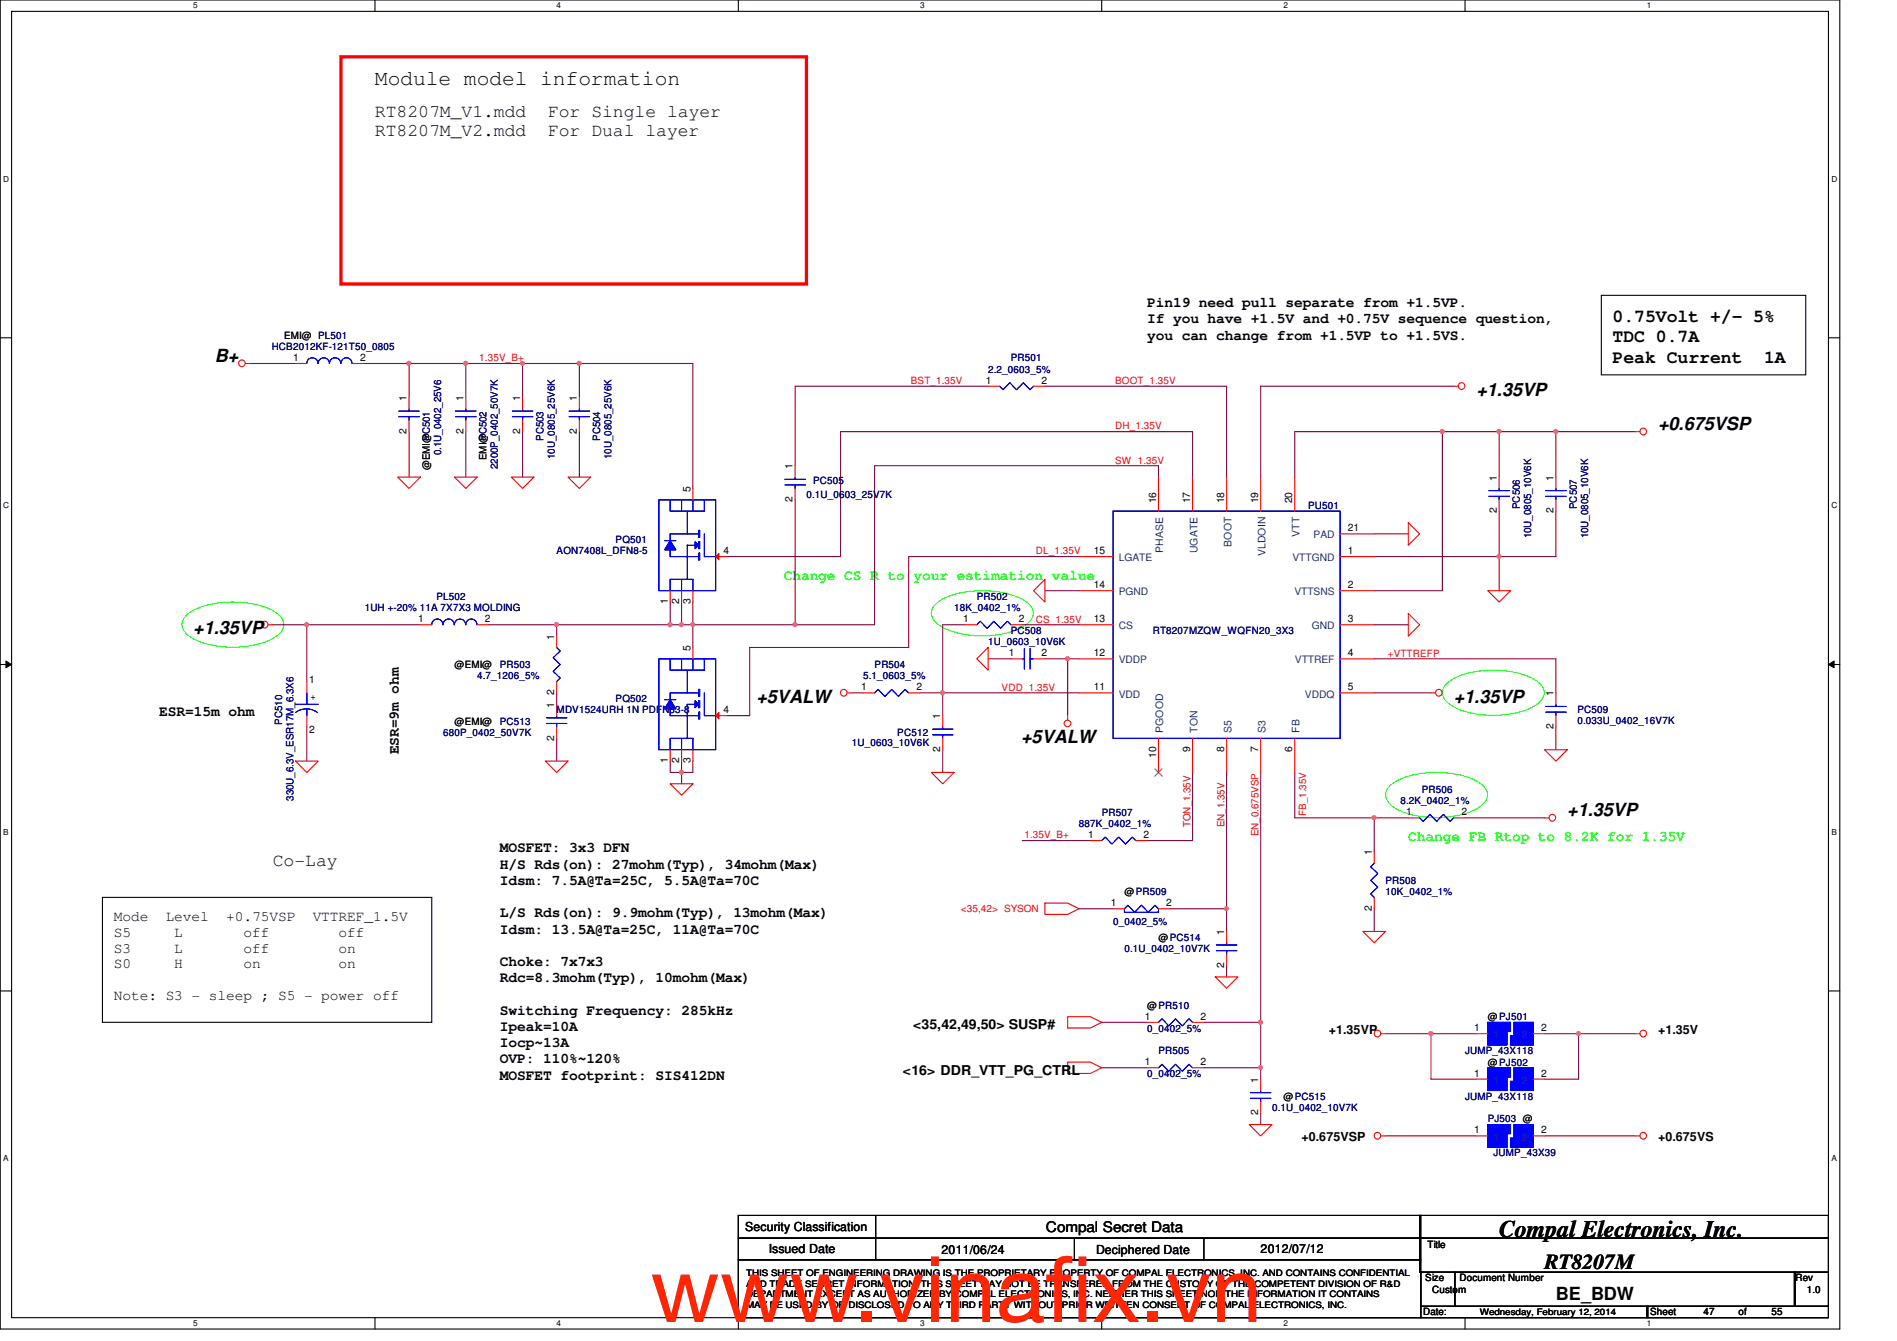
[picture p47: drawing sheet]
<svg xmlns="http://www.w3.org/2000/svg" width="297mm" height="210mm" viewBox="0 0 297 210" stroke-linecap="round" stroke-linejoin="round" font-family="sans-serif">
<defs><g id="words">
<g font-size="14.1" fill="#ff2600">
<text x="101.8" y="206.9">www.vinaf</text>
<text x="163.7" y="206.9">ix.vn</text>
</g>
<text font-size="3.7" x="234.7" y="193.6">Compal Electronics, Inc.</text>
<g font-size="3.3">
<text x="58.7" y="13.3">Module model information</text>
<text x="241.8" y="198.6">RT8207M</text>
</g>
<g font-size="2.8">
<text x="58.7" y="18.2">RT8207M_V1.mdd</text>
<text x="58.7" y="21.3">RT8207M_V2.mdd</text>
<text x="85.8" y="18.2">For Single layer</text>
<text x="85.8" y="21.3">For Dual layer</text>
<text x="252.5" y="50.4">0.75Volt +/- 5%</text>
<text x="252.5" y="53.6">TDC 0.7A</text>
<text x="33.7" y="56.6">B+</text>
<text x="252.5" y="56.8">Peak Current</text>
<text x="276.2" y="56.8">1A</text>
<text x="231.2" y="62">+1.35VP</text>
<text x="259.6" y="67.3">+0.675VSP</text>
<text x="30.3" y="99.3">+1.35VP</text>
<text x="118.4" y="110">+5VALW</text>
<text x="227.6" y="110">+1.35VP</text>
<text x="159.9" y="116.4">+5VALW</text>
<text x="245.4" y="127.8">+1.35VP</text>
<text x="42.7" y="135.6">Co-Lay</text>
<text x="243.6" y="203.5">BE_BDW</text>
</g>
<g font-size="2.3">
<text x="179.6" y="48.1">Pin19 need pull separate from +1.5VP.</text>
<text x="179.6" y="50.6">If you have +1.5V and +0.75V sequence question,</text>
<text x="179.6" y="53.2">you can change from +1.5VP to +1.5VS.</text>
<text x="24.9" y="112.1">ESR=15m ohm</text>
<text x="62.4" y="118.1" transform="rotate(-90 62.4 118.1)">ESR=9m ohm</text>
<text x="78.3" y="133.4">MOSFET: 3x3 DFN</text>
<text x="78.3" y="136">H/S Rds(on): 27mohm(Typ), 34mohm(Max)</text>
<text x="78.3" y="138.5">Idsm: 7.5A@Ta=25C, 5.5A@Ta=70C</text>
<text x="78.3" y="143.6">L/S Rds(on): 9.9mohm(Typ), 13mohm(Max)</text>
<text x="17.8" y="144.1">Mode</text>
<text x="17.8" y="146.6">S5</text>
<text x="17.8" y="149.1">S3</text>
<text x="25.9" y="144.1">Level</text>
<text x="27.3" y="146.6">L</text>
<text x="27.3" y="149.1">L</text>
<text x="35.4" y="144.1">+0.75VSP</text>
<text x="38.1" y="146.6">off</text>
<text x="38.1" y="149.1">off</text>
<text x="49" y="144.1">VTTREF_1.5V</text>
<text x="53" y="146.6">off</text>
<text x="53" y="149.1">on</text>
<text x="78.3" y="146.1">Idsm: 13.5A@Ta=25C, 11A@Ta=70C</text>
<text x="17.8" y="151.6">S0</text>
<text x="27.3" y="151.6">H</text>
<text x="38.1" y="151.6">on</text>
<text x="53" y="151.6">on</text>
<text x="78.3" y="151.2">Choke: 7x7x3</text>
<text x="78.3" y="153.8">Rdc=8.3mohm(Typ), 10mohm(Max)</text>
<text x="17.8" y="156.6">Note: S3 - sleep ; S5 - power off</text>
<text x="78.3" y="158.8">Switching Frequency: 285kHz</text>
<text x="78.3" y="161.4">Ipeak=10A</text>
<text x="78.3" y="163.9">Iocp~13A</text>
<text x="78.3" y="166.5">OVP: 110%~120%</text>
<text x="78.3" y="169">MOSFET footprint: SIS412DN</text>
<text x="163.8" y="192.9">Compal Secret Data</text>
</g>
<g font-size="2.3" fill="#0f0">
<text x="122.7" y="90.8">Change CS R to your estimation value</text>
<text x="220.5" y="131.7">Change FB Rtop to 8.2K for 1.35V</text>
</g>
<g font-size="2.1">
<text x="143" y="161.1">&lt;35,42,49,50&gt; SUSP#</text>
<text x="141.4" y="168.2">&lt;16&gt; DDR_VTT_PG_CTRL</text>
</g>
<g font-size="1.9">
<text x="208.1" y="161.8">+1.35VP</text>
<text x="259.6" y="161.8">+1.35V</text>
<text x="203.8" y="178.6">+0.675VSP</text>
<text x="259.6" y="178.6">+0.675VS</text>
<text x="116.7" y="192.7">Security Classification</text>
<text x="120.4" y="196.1">Issued Date</text>
<text x="147.4" y="196.3">2011/06/24</text>
<text x="171.6" y="196.3">Deciphered Date</text>
<text x="197.4" y="196.1">2012/07/12</text>
</g>
<g font-size="1.6">
<text x="44.5" y="53">EMI@ PL501</text>
<text x="45.9" y="56.5">1</text>
<text x="56.4" y="56.5">2</text>
<text x="63.7" y="62.8" transform="rotate(-90 63.7 62.8)">1</text>
<text x="72.6" y="62.8" transform="rotate(-90 72.6 62.8)">1</text>
<text x="81.4" y="62.8" transform="rotate(-90 81.4 62.8)">1</text>
<text x="90.3" y="62.8" transform="rotate(-90 90.3 62.8)">1</text>
<text x="154.4" y="60.1">1</text>
<text x="163.1" y="60.1">2</text>
<text x="63.7" y="67.9" transform="rotate(-90 63.7 67.9)">2</text>
<text x="72.6" y="67.9" transform="rotate(-90 72.6 67.9)">2</text>
<text x="81.4" y="67.9" transform="rotate(-90 81.4 67.9)">2</text>
<text x="90.3" y="67.9" transform="rotate(-90 90.3 67.9)">2</text>
<text x="67.3" y="73.6" transform="rotate(-90 67.3 73.6)">@EMI@</text>
<text x="76.2" y="72" transform="rotate(-90 76.2 72)">EMI@</text>
<text x="108.1" y="77" transform="rotate(-90 108.1 77)">5</text>
<text x="124.1" y="73.4" transform="rotate(-90 124.1 73.4)">1</text>
<text x="234.4" y="75.2" transform="rotate(-90 234.4 75.2)">1</text>
<text x="243.2" y="75.2" transform="rotate(-90 243.2 75.2)">1</text>
<text x="124.1" y="78.6" transform="rotate(-90 124.1 78.6)">2</text>
<text x="181" y="78.8" transform="rotate(-90 181 78.8)">16</text>
<text x="186.3" y="78.8" transform="rotate(-90 186.3 78.8)">17</text>
<text x="191.7" y="78.8" transform="rotate(-90 191.7 78.8)">18</text>
<text x="197" y="78.8" transform="rotate(-90 197 78.8)">19</text>
<text x="202.4" y="78.8" transform="rotate(-90 202.4 78.8)">20</text>
<text x="211.1" y="83.2">21</text>
<text x="234.4" y="80.3" transform="rotate(-90 234.4 80.3)">2</text>
<text x="243.2" y="80.3" transform="rotate(-90 243.2 80.3)">2</text>
<text x="113.3" y="86.7">4</text>
<text x="171.3" y="86.7">15</text>
<text x="211.1" y="86.7">1</text>
<text x="104.6" y="94.6" transform="rotate(-90 104.6 94.6)">1</text>
<text x="106.3" y="94.6" transform="rotate(-90 106.3 94.6)">2</text>
<text x="108.1" y="94.6" transform="rotate(-90 108.1 94.6)">3</text>
<text x="171.3" y="92.1">14</text>
<text x="211.1" y="92.1">2</text>
<text x="65.5" y="97.4">1</text>
<text x="75.9" y="97.4">2</text>
<text x="86.8" y="100.1" transform="rotate(-90 86.8 100.1)">1</text>
<text x="108.1" y="101.9" transform="rotate(-90 108.1 101.9)">5</text>
<text x="150.8" y="97.4">1</text>
<text x="159.5" y="97.4">2</text>
<text x="171.3" y="97.4">13</text>
<text x="211.1" y="97.4">3</text>
<text x="48.4" y="106.8">1</text>
<text x="71.2" y="104.6">@EMI@</text>
<text x="157.9" y="102.7">1</text>
<text x="163.1" y="102.7">2</text>
<text x="171.3" y="102.7">12</text>
<text x="211.1" y="102.7">4</text>
<text x="71.2" y="113.5">@EMI@</text>
<text x="86.8" y="110.8" transform="rotate(-90 86.8 110.8)">1</text>
<text x="86.8" y="108.8" transform="rotate(-90 86.8 108.8)">2</text>
<text x="113.3" y="111.6">4</text>
<text x="134.8" y="108.1">1</text>
<text x="143.5" y="108.1">2</text>
<text x="147.2" y="112.6" transform="rotate(-90 147.2 112.6)">1</text>
<text x="171.3" y="108.1">11</text>
<text x="211.1" y="108.1">5</text>
<text x="243.2" y="109" transform="rotate(-90 243.2 109)">1</text>
<text x="48.4" y="114.7">2</text>
<text x="86.8" y="115.9" transform="rotate(-90 86.8 115.9)">2</text>
<text x="104.6" y="119.5" transform="rotate(-90 104.6 119.5)">1</text>
<text x="106.3" y="119.5" transform="rotate(-90 106.3 119.5)">2</text>
<text x="108.1" y="119.5" transform="rotate(-90 108.1 119.5)">3</text>
<text x="147.2" y="117.7" transform="rotate(-90 147.2 117.7)">2</text>
<text x="181" y="118.6" transform="rotate(-90 181 118.6)">10</text>
<text x="186.3" y="117.7" transform="rotate(-90 186.3 117.7)">9</text>
<text x="191.7" y="117.7" transform="rotate(-90 191.7 117.7)">8</text>
<text x="197" y="117.7" transform="rotate(-90 197 117.7)">7</text>
<text x="202.4" y="117.7" transform="rotate(-90 202.4 117.7)">6</text>
<text x="243.2" y="114.1" transform="rotate(-90 243.2 114.1)">2</text>
<text x="170.4" y="131.2">1</text>
<text x="179.1" y="131.2">2</text>
<text x="220.2" y="127.6">1</text>
<text x="228.9" y="127.6">2</text>
<text x="214.8" y="133.9" transform="rotate(-90 214.8 133.9)">1</text>
<text x="173.9" y="141.9">1</text>
<text x="176.1" y="140.1">@PR509</text>
<text x="182.6" y="141.9">2</text>
<text x="214.8" y="142.6" transform="rotate(-90 214.8 142.6)">2</text>
<text x="181.4" y="147.2">@PC514</text>
<text x="191.7" y="146.3" transform="rotate(-90 191.7 146.3)">1</text>
<text x="191.7" y="151.5" transform="rotate(-90 191.7 151.5)">2</text>
<text x="179.3" y="159.6">1</text>
<text x="179.6" y="157.9">@PR510</text>
<text x="188" y="159.6">2</text>
<text x="230.8" y="161.4">1</text>
<text x="233" y="159.7">@PJ501</text>
<text x="241.3" y="161.4">2</text>
<text x="179.3" y="166.8">1</text>
<text x="188" y="166.8">2</text>
<text x="233" y="166.8">@PJ502</text>
<text x="197" y="169.5" transform="rotate(-90 197 169.5)">1</text>
<text x="201" y="172.1">@PC515</text>
<text x="230.8" y="168.5">1</text>
<text x="241.3" y="168.5">2</text>
<text x="197" y="174.6" transform="rotate(-90 197 174.6)">2</text>
<text x="230.8" y="177.4">1</text>
<text x="241.3" y="177.4">2</text>
<text x="223.5" y="195.4">Title</text>
<text x="223.2" y="200.6">Size</text>
<text x="224.2" y="202.4">Custom</text>
<text x="228.5" y="200.6">Document Number</text>
<text x="281.1" y="200.6">Rev</text>
<text x="282.9" y="202.4">1.0</text>
<text x="222.8" y="205.9">Date:</text>
<text x="258.4" y="205.9">Sheet</text>
<text x="266.7" y="205.9">47</text>
<text x="272.2" y="205.9">of</text>
<text x="277.4" y="205.9">55</text>
</g>
<g font-size="1.6" fill="#000080">
<text x="42.5" y="54.8">HCB2012KF-121T50_0805</text>
<text x="154.7" y="58.3">2.2_0603_5%</text>
<text x="158.3" y="56.6">PR501</text>
<text x="67.3" y="69" transform="rotate(-90 67.3 69)">PC501</text>
<text x="69.1" y="71.3" transform="rotate(-90 69.1 71.3)">0.1U_0402_25V6</text>
<text x="76.2" y="69" transform="rotate(-90 76.2 69)">PC502</text>
<text x="85.1" y="69" transform="rotate(-90 85.1 69)">PC503</text>
<text x="86.9" y="71.8" transform="rotate(-90 86.9 71.8)">10U_0805_25V6K</text>
<text x="94" y="69" transform="rotate(-90 94 69)">PC504</text>
<text x="95.8" y="71.8" transform="rotate(-90 95.8 71.8)">10U_0805_25V6K</text>
<text x="78" y="73.4" transform="rotate(-90 78 73.4)">2200P_0402_50V7K</text>
<text x="126.3" y="77.9">0.1U_0603_25V7K</text>
<text x="127.3" y="75.8">PC505</text>
<text x="204.8" y="79.7">PU501</text>
<text x="238" y="79.7" transform="rotate(-90 238 79.7)">PC506</text>
<text x="246.9" y="79.7" transform="rotate(-90 246.9 79.7)">PC507</text>
<text x="87.2" y="86.8">AON7408L_DFN8-5</text>
<text x="96.4" y="85">PQ501</text>
<text x="239.8" y="84.3" transform="rotate(-90 239.8 84.3)">10U_0805_10V6K</text>
<text x="248.7" y="84.3" transform="rotate(-90 248.7 84.3)">10U_0805_10V6K</text>
<text x="57.1" y="95.7">1UH +-20% 11A 7X7X3 MOLDING</text>
<text x="68.3" y="93.9">PL502</text>
<text x="149.4" y="95.7">18K_0402_1%</text>
<text x="152.9" y="93.9">PR502</text>
<text x="154.7" y="101">1U_0603_10V6K</text>
<text x="158.3" y="99.2">PC508</text>
<text x="180.5" y="99.2">RT8207MZQW_WQFN20_3X3</text>
<text x="74.7" y="106.3">4.7_1206_5%</text>
<text x="78.3" y="104.6">PR503</text>
<text x="135.2" y="106.3">5.1_0603_5%</text>
<text x="136.9" y="104.6">PR504</text>
<text x="44.2" y="113.5" transform="rotate(-90 44.2 113.5)">PC510</text>
<text x="78.3" y="113.5">PC513</text>
<text x="87.2" y="111.7">MDV1524URH 1N PDFN33-8</text>
<text x="96.4" y="109.9">PQ502</text>
<text x="247" y="111.7">PC509</text>
<text x="247" y="113.3">0.033U_0402_16V7K</text>
<text x="69.4" y="115.2">680P_0402_50V7K</text>
<text x="133.4" y="116.8">1U_0603_10V6K</text>
<text x="140.5" y="115.2">PC512</text>
<text x="46" y="125.3" transform="rotate(-90 46 125.3)">330U_6.3V_ESR17M_6.3X6</text>
<text x="219.3" y="125.9">8.2K_0402_1%</text>
<text x="222.6" y="124.1">PR506</text>
<text x="168.9" y="129.5">887K_0402_1%</text>
<text x="172.5" y="127.7">PR507</text>
<text x="217" y="138.3">PR508</text>
<text x="217" y="140.1">10K_0402_1%</text>
<text x="174.3" y="144.7">0_0402_5%</text>
<text x="176.1" y="149">0.1U_0402_10V7K</text>
<text x="179.6" y="161.5">0_0402_5%</text>
<text x="181.4" y="165">PR505</text>
<text x="229.4" y="165">JUMP_43X118</text>
<text x="179.6" y="168.6">0_0402_5%</text>
<text x="199.2" y="173.9">0.1U_0402_10V7K</text>
<text x="229.4" y="172.1">JUMP_43X118</text>
<text x="233" y="175.7">PJ503 @</text>
<text x="233.8" y="181">JUMP_43X39</text>
</g>
<g font-size="1.6" fill="#f00">
<text x="75.1" y="56.6">1.35V_B+</text>
<text x="142.6" y="60.1">BST_1.35V</text>
<text x="174.6" y="60.1">BOOT_1.35V</text>
<text x="174.6" y="67.2">DH_1.35V</text>
<text x="174.6" y="72.6">SW_1.35V</text>
<text x="162.2" y="86.8">DL_1.35V</text>
<text x="162.2" y="97.5">CS_1.35V</text>
<text x="217.3" y="102.8">+VTTREFP</text>
<text x="156.8" y="108.1">VDD_1.35V</text>
<text x="160.4" y="131.2">1.35V_B+</text>
<text x="186.4" y="129.5" transform="rotate(-90 186.4 129.5)">TON_1.35V</text>
<text x="191.7" y="129.5" transform="rotate(-90 191.7 129.5)">EN_1.35V</text>
<text x="197.1" y="130.9" transform="rotate(-90 197.1 130.9)">EN_0.675VSP</text>
<text x="204.5" y="127.7" transform="rotate(-90 204.5 127.7)">FB_1.35V</text>
<text x="150.4" y="142.8">&lt;35,42&gt; SYSON</text>
</g>
<g font-size="1.6" fill="#004080">
<text x="175.2" y="87.8">LGATE</text>
<text x="182.2" y="86.5" transform="rotate(-90 182.2 86.5)">PHASE</text>
<text x="187.5" y="86.6" transform="rotate(-90 187.5 86.6)">UGATE</text>
<text x="192.8" y="85.6" transform="rotate(-90 192.8 85.6)">BOOT</text>
<text x="198.2" y="87" transform="rotate(-90 198.2 87)">VLDOIN</text>
<text x="202.4" y="87.8">VTTGND</text>
<text x="203.5" y="84" transform="rotate(-90 203.5 84)">VTT</text>
<text x="205.7" y="84.3">PAD</text>
<text x="175.2" y="93.2">PGND</text>
<text x="202.7" y="93.2">VTTSNS</text>
<text x="175.2" y="98.5">CS</text>
<text x="205.4" y="98.5">GND</text>
<text x="175.2" y="103.8">VDDP</text>
<text x="202.8" y="103.8">VTTREF</text>
<text x="175.2" y="109.2">VDD</text>
<text x="204.3" y="109.2">VDDQ</text>
<text x="182.2" y="114.7" transform="rotate(-90 182.2 114.7)">PGOOD</text>
<text x="187.5" y="114.7" transform="rotate(-90 187.5 114.7)">TON</text>
<text x="192.8" y="114.7" transform="rotate(-90 192.8 114.7)">S5</text>
<text x="198.2" y="114.7" transform="rotate(-90 198.2 114.7)">S3</text>
<text x="203.5" y="114.7" transform="rotate(-90 203.5 114.7)">FB</text>
<text x="233.8" y="162.5">1</text>
<text x="238.3" y="162.5">2</text>
<text x="233.8" y="169.6">1</text>
<text x="238.3" y="169.6">2</text>
<text x="233.8" y="178.5">1</text>
<text x="238.3" y="178.5">2</text>
</g>
<text font-size="1.6" fill="#00f" x="48.6" y="109.5">+</text>
<g font-size="1.4">
<text x="116.8" y="199.7">THIS SHEET OF ENGINEERING DRAWING IS THE PROPRIETARY PROPERTY OF COMPAL ELECTRONICS, INC. AND CONTAINS CONFIDENTIAL</text>
<text x="116.8" y="201.4">AND TRADE SECRET INFORMATION. THIS SHEET MAY NOT BE TRANSFERED FROM THE CUSTODY OF THE COMPETENT DIVISION OF R&amp;D</text>
<text x="116.8" y="203">DEPARTMENT EXCEPT AS AUTHORIZED BY COMPAL ELECTRONICS, INC. NEITHER THIS SHEET NOR THE INFORMATION IT CONTAINS</text>
<text x="116.8" y="204.7">MAY BE USED BY OR DISCLOSED TO ANY THIRD PARTY WITHOUT PRIOR WRITTEN CONSENT OF COMPAL ELECTRONICS, INC.</text>
<text x="231.7" y="205.8">Wednesday, February 12, 2014</text>
</g>
<g font-size="1.3">
<text x="30.3" y="1.3">5</text>
<text x="87.2" y="1.3">4</text>
<text x="144.1" y="1.3">3</text>
<text x="201" y="1.3">2</text>
<text x="257.8" y="1.3">1</text>
<text x=".5" y="28.4">D</text>
<text x="286.8" y="28.4">D</text>
<text x=".5" y="79.5">C</text>
<text x="286.8" y="79.5">C</text>
<text x=".5" y="130.7">B</text>
<text x="286.8" y="130.7">B</text>
<text x=".5" y="181.8">A</text>
<text x="286.8" y="181.8">A</text>
<text x="30.3" y="207.6">5</text>
<text x="87.2" y="207.6">4</text>
<text x="144.1" y="207.6">3</text>
<text x="201" y="207.6">2</text>
<text x="257.8" y="207.6">1</text>
</g>
</g></defs>
<path d="M0 0h288.1v208h-288.1zM1.8 1.8h284.5v204.5h-284.5z" fill="none" stroke="#000" stroke-width=".17"/>
<g fill="#fff">
<path d="M30.3 .2h.6v1.4h-.6z"/>
<path d="M30.3 206.4h.6v1.4h-.6z"/>
</g>
<path d="M58.7 0v1.8M58.7 206.3v1.7" fill="none" stroke="#000" stroke-width=".17"/>
<g fill="#fff">
<path d="M87.2 .2h.6v1.4h-.6z"/>
<path d="M87.2 206.4h.6v1.4h-.6z"/>
</g>
<path d="M115.6 0v1.8M115.6 206.3v1.7" fill="none" stroke="#000" stroke-width=".17"/>
<g fill="#fff">
<path d="M144.1 .2h.6v1.4h-.6z"/>
<path d="M144.1 206.4h.6v1.4h-.6z"/>
</g>
<path d="M172.5 0v1.8M172.5 206.3v1.7" fill="none" stroke="#000" stroke-width=".17"/>
<g fill="#fff">
<path d="M201 .2h.6v1.4h-.6z"/>
<path d="M201 206.4h.6v1.4h-.6z"/>
</g>
<path d="M229.4 0v1.8M229.4 206.3v1.7" fill="none" stroke="#000" stroke-width=".17"/>
<g fill="#fff">
<path d="M257.9 .2h.6v1.4h-.6z"/>
<path d="M257.9 206.4h.6v1.4h-.6z"/>
<path d="M.5 27.3h.9v1.4h-.9z"/>
<path d="M286.8 27.3h.9v1.4h-.9z"/>
<path d="M.5 78.4h.9v1.4h-.9z"/>
<path d="M286.8 78.4h.9v1.4h-.9z"/>
</g>
<path d="M0 52.9h1.8M286.3 52.9h1.8" fill="none" stroke="#000" stroke-width=".17"/>
<g fill="#fff">
<path d="M.5 129.5h.8v1.4h-.8z"/>
<path d="M286.8 129.5h.8v1.4h-.8z"/>
</g>
<path d="M0 104h1.8M286.3 104h1.8" fill="none" stroke="#000" stroke-width=".17"/>
<path d="M.9 103.5l.9 .5-.9 .5zM286.3 104l.9-.5v1z" fill="#000"/>
<path d="M.9 103.5l.9 .5-.9 .5zM286.3 104l.9-.5v1z" fill="none" stroke="#000" stroke-width=".16"/>
<g fill="#fff">
<path d="M.5 180.6h.8v1.4h-.8z"/>
<path d="M286.8 180.6h.8v1.4h-.8z"/>
</g>
<path d="M250.7 46.2h32v12.5h-32zM0 155.1h1.8M16 140.5h51.6v19.5h-51.6zM286.3 155.1h1.8" fill="none" stroke="#000" stroke-width=".17"/>
<path d="M53.4 8.9h72.9v35.6h-72.9z" fill="none" stroke="#f00" stroke-width=".51"/>
<path d="M29.4 96.1a12.6 12.6 0 0 1 8.3-1.8 10.6 10.6 0 0 1 5.9 1.8 1.92 1.92 0 0 1 0 3.3 12.6 12.6 0 0 1-8.4 1.9 10.4 10.4 0 0 1-5.8-1.9 1.93 1.93 0 0 1 0-3.3zM146.7 94.4a12.6 12.6 0 0 1 8.4-1.9 10.6 10.6 0 0 1 5.8 1.9 1.92 1.92 0 0 1 0 3.2 12.6 12.6 0 0 1-8.4 1.9 10.4 10.4 0 0 1-5.8-1.9 1.93 1.93 0 0 1 0-3.2zM226.7 106.8a12.6 12.6 0 0 1 8.4-1.8 10.6 10.6 0 0 1 5.8 1.8 1.92 1.92 0 0 1 0 3.2 12.6 12.6 0 0 1-8.4 1.9 10.4 10.4 0 0 1-5.8-1.9 1.93 1.93 0 0 1 0-3.2zM217.8 122.8a12.6 12.6 0 0 1 8.4-1.8 10.6 10.6 0 0 1 5.8 1.8 1.92 1.92 0 0 1 0 3.2 12.6 12.6 0 0 1-8.4 1.9 10.4 10.4 0 0 1-5.8-1.9 1.93 1.93 0 0 1 0-3.2z" fill="none" stroke="#0f0" stroke-width=".17"/>
<path d="M64 56.9v5.3" fill="none" stroke="#800040" stroke-width=".17"/>
<circle cx="64" cy="56.9" r=".32" fill="#f0f"/>
<circle cx="64" cy="56.9" r=".32" fill="none" stroke="#f0f" stroke-width=".17"/>
<path d="M72.9 56.9v5.3" fill="none" stroke="#800040" stroke-width=".17"/>
<circle cx="72.9" cy="56.9" r=".32" fill="#f0f"/>
<circle cx="72.9" cy="56.9" r=".32" fill="none" stroke="#f0f" stroke-width=".17"/>
<path d="M56.9 56.9h24.9v5.3M64 67.6v7.1M72.9 67.6v7.1M81.8 67.6v7.1M104.9 97.8h-17.7v1.8M87.2 108.5v1.7M87.2 115.6v3.5" fill="none" stroke="#800040" stroke-width=".17"/>
<circle cx="104.9" cy="97.8" r=".32" fill="#f0f"/>
<circle cx="104.9" cy="97.8" r=".32" fill="none" stroke="#f0f" stroke-width=".17"/>
<circle cx="87.1" cy="97.8" r=".32" fill="#f0f"/>
<circle cx="87.1" cy="97.8" r=".32" fill="none" stroke="#f0f" stroke-width=".17"/>
<path d="M106.7 94.2v3.6h1.8" fill="none" stroke="#800040" stroke-width=".17"/>
<circle cx="108.5" cy="97.8" r=".32" fill="#f0f"/>
<circle cx="108.5" cy="97.8" r=".32" fill="none" stroke="#f0f" stroke-width=".17"/>
<circle cx="106.7" cy="97.8" r=".32" fill="#f0f"/>
<circle cx="106.7" cy="97.8" r=".32" fill="none" stroke="#f0f" stroke-width=".17"/>
<path d="M131.6 67.6h55.1v7.1M136.9 72.9h44.5v1.8M197.4 60.5v14.2M202.7 67.6h23.2M104.9 94.2v3.6h1.8M108.5 97.8v3.5M124.5 97.8h12.4M163.6 92.5h5.4" fill="none" stroke="#800040" stroke-width=".17"/>
<circle cx="124.5" cy="97.8" r=".32" fill="#f0f"/>
<circle cx="124.5" cy="97.8" r=".32" fill="none" stroke="#f0f" stroke-width=".17"/>
<g fill="none" stroke="#800040" stroke-width=".17">
<path d="M124.5 78.2v19.6M154.7 60.5h-30.2v12.4M202.7 67.6v7.1M225.9 67.6h17.7v7.1M142.3 87.1v14.2h-24.9M151.2 97.8h-3.6v10.7M160.1 97.8h8.9M234.7 80v7.1M104.9 119.1v1.8M133.4 108.5h1.8M144.1 108.5h3.5M147.6 108.5v3.5"/>
<path d="M243.6 113.8v3.6M243.6 103.1v5.4"/>
</g>
<circle cx="234.7" cy="67.5" r=".32" fill="#f0f"/>
<circle cx="234.7" cy="67.5" r=".32" fill="none" stroke="#f0f" stroke-width=".17"/>
<path d="M234.7 67.6v7.1M147.6 108.5h21.4" fill="none" stroke="#800040" stroke-width=".17"/>
<circle cx="147.6" cy="108.4" r=".32" fill="#f0f"/>
<circle cx="147.6" cy="108.4" r=".32" fill="none" stroke="#f0f" stroke-width=".17"/>
<path d="M108.5 56.9v19.6M197.4 60.5h30.2M225.9 67.6v24.9h-10.7M215.2 97.8h5.3M147.6 117.4v3.5M215.2 108.5h8.9M169 142.2h5.3" fill="none" stroke="#800040" stroke-width=".17"/>
<circle cx="225.8" cy="67.5" r=".32" fill="#f0f"/>
<circle cx="225.8" cy="67.5" r=".32" fill="none" stroke="#f0f" stroke-width=".17"/>
<path d="M154.7 103.1h3.6M108.5 120.9h-1.8v1.8" fill="none" stroke="#800040" stroke-width=".17"/>
<circle cx="106.7" cy="120.9" r=".32" fill="#f0f"/>
<circle cx="106.7" cy="120.9" r=".32" fill="none" stroke="#f0f" stroke-width=".17"/>
<path d="M108.5 119.1v1.8M169 103.1h-1.8v8.9" fill="none" stroke="#800040" stroke-width=".17"/>
<circle cx="167.2" cy="103.1" r=".32" fill="#f0f"/>
<circle cx="167.2" cy="103.1" r=".32" fill="none" stroke="#f0f" stroke-width=".17"/>
<path d="M163.6 60.5h28.5v14.2M108.5 94.2v3.6M142.3 87.1h26.7M215.2 83.6h5.3M243.6 80v7.1M160.1 131.6h10.6M186.7 120.9v10.7h-7.1M202.7 120.9v7.1h12.5v5.4M215.2 128h5.3M229.4 128h12.5M215.2 142.2v3.6" fill="none" stroke="#800040" stroke-width=".17"/>
<circle cx="215.2" cy="128" r=".32" fill="#f0f"/>
<circle cx="215.2" cy="128" r=".32" fill="none" stroke="#f0f" stroke-width=".17"/>
<path d="M39.2 56.9h7.1M243.6 67.6h12.5M48 97.8h17.8M108.5 97.8h16M163.6 103.1h3.6M215.2 103.1h28.4M192.1 151.1v1.8M172.5 160h7.1M197.4 167.1v1.8M197.4 174.2v1.8" fill="none" stroke="#800040" stroke-width=".17"/>
<circle cx="243.6" cy="67.5" r=".32" fill="#f0f"/>
<circle cx="243.6" cy="67.5" r=".32" fill="none" stroke="#f0f" stroke-width=".17"/>
<path d="M131.6 67.6v19.5h-17.8M136.9 72.9v24.9M76.5 97.8h10.7M215.2 87.1h19.5M234.7 87.1v5.4M234.7 87.1h8.9" fill="none" stroke="#800040" stroke-width=".17"/>
<circle cx="234.7" cy="87.1" r=".32" fill="#f0f"/>
<circle cx="234.7" cy="87.1" r=".32" fill="none" stroke="#f0f" stroke-width=".17"/>
<path d="M192.1 142.2v3.6" fill="none" stroke="#800040" stroke-width=".17"/>
<circle cx="192" cy="142.2" r=".32" fill="#f0f"/>
<circle cx="192" cy="142.2" r=".32" fill="none" stroke="#f0f" stroke-width=".17"/>
<path d="M48 97.8v8.9M48 113.8v5.3M117.4 101.3v10.7h-3.6" fill="none" stroke="#800040" stroke-width=".17"/>
<circle cx="48" cy="97.8" r=".32" fill="#f0f"/>
<circle cx="48" cy="97.8" r=".32" fill="none" stroke="#f0f" stroke-width=".17"/>
<path d="M90.7 56.9h17.8M42.7 97.8h5.3" fill="none" stroke="#800040" stroke-width=".17"/>
<circle cx="90.7" cy="56.9" r=".32" fill="#f0f"/>
<circle cx="90.7" cy="56.9" r=".32" fill="none" stroke="#f0f" stroke-width=".17"/>
<path d="M217 161.8h7.1v7.1M247.2 161.8v7.1h-5.3" fill="none" stroke="#800040" stroke-width=".17"/>
<circle cx="224" cy="161.8" r=".32" fill="#f0f"/>
<circle cx="224" cy="161.8" r=".32" fill="none" stroke="#f0f" stroke-width=".17"/>
<path d="M224.1 168.9h7.1M247.2 161.8h8.9" fill="none" stroke="#800040" stroke-width=".17"/>
<circle cx="247.2" cy="161.8" r=".32" fill="#f0f"/>
<circle cx="247.2" cy="161.8" r=".32" fill="none" stroke="#f0f" stroke-width=".17"/>
<path d="M81.8 56.9h8.9v5.3M217 177.8h14.2M224.1 161.8h7.1M241.9 177.8h14.2M241.9 161.8h5.3" fill="none" stroke="#800040" stroke-width=".17"/>
<circle cx="81.8" cy="56.9" r=".32" fill="#f0f"/>
<circle cx="81.8" cy="56.9" r=".32" fill="none" stroke="#f0f" stroke-width=".17"/>
<path d="M90.7 67.6v7.1M106.7 119.1v1.8h-1.8M192.1 120.9v21.3h-8.9M197.4 120.9v39.1h-8.9M172.5 167.1h7.1M188.5 167.1h8.9" fill="none" stroke="#800040" stroke-width=".17"/>
<circle cx="197.4" cy="167.1" r=".32" fill="#f0f"/>
<circle cx="197.4" cy="167.1" r=".32" fill="none" stroke="#f0f" stroke-width=".17"/>
<path d="M197.4 160v7.1" fill="none" stroke="#800040" stroke-width=".17"/>
<circle cx="197.4" cy="160" r=".32" fill="#f0f"/>
<circle cx="197.4" cy="160" r=".32" fill="none" stroke="#f0f" stroke-width=".17"/>
<g fill="none" stroke="#f00" stroke-width=".17">
<path d="M38.4 56.9h.8M62.3 74.7h3.5l-1.8 1.8zM71.2 74.7h3.5l-1.8 1.8zM80.1 74.7h3.5l-1.8 1.8zM88.9 74.7h3.6l-1.8 1.8zM90.7 62.2v1.8M90.7 65.8v1.8M227.6 60.5h.7M243.6 74.7v1.8M243.6 78.2v1.8M256.1 67.6h.7M42 97.8h.7"/>
<path d="M163.6 90.7v3.5l-1.8-1.7zM220.5 96l1.8 1.8-1.8 1.8zM220.5 81.8l1.8 1.8-1.8 1.7zM233 92.5h3.5l-1.8 1.7zM46.3 119.1h3.5l-1.8 1.8zM85.4 119.1h3.5l-1.7 1.8zM132.7 108.5h.7M153 103.1l1.7-1.8v3.6zM167.2 112v.7M224.1 108.5h.7M241.9 117.4h3.5l-1.8 1.7zM104.9 122.7h3.6l-1.8 1.8z"/>
<path d="M145.8 120.9h3.6l-1.8 1.8zM170.7 131.6h1.8M177.8 131.6h1.8M241.9 128h.7M163.6 141.4h3.6l1.8 .8-1.8 .9h-3.6zM167.2 159.1h3.5l1.8 .9-1.8 .9h-3.5zM190.3 152.9h3.5l-1.7 1.8zM213.4 145.8h3.6l-1.8 1.8zM167.2 166.2h3.5l1.8 .9-1.8 .9h-3.5zM195.6 176h3.6l-1.8 1.8zM216.2 161.8h.8M216.2 177.8h.8"/>
<path d="M256.1 161.8h.7M256.1 177.8h.7"/>
<circle cx="37.9" cy="56.9" r=".52"/>
<circle cx="228.8" cy="60.4" r=".52"/>
<circle cx="257.3" cy="67.5" r=".52"/>
<circle cx="41.4" cy="97.8" r=".52"/>
<circle cx="132.1" cy="108.4" r=".52"/>
<circle cx="167.2" cy="113.2" r=".52"/>
<circle cx="225.3" cy="108.4" r=".52"/>
<circle cx="243.1" cy="128" r=".52"/>
<circle cx="215.7" cy="161.8" r=".52"/>
<circle cx="215.7" cy="177.8" r=".52"/>
<circle cx="257.3" cy="161.8" r=".52"/>
<circle cx="257.3" cy="177.8" r=".52"/>
</g>
<g fill="none" stroke="#000" stroke-width=".17">
<path d="M115.6 190.3h106.9v3.5h-106.9zM115.6 193.8h106.9v3.4h-106.9zM115.6 197.2h106.9v9.1h-106.9zM137.1 190.3v6.9M168.2 193.8v3.4M188.5 193.8v3.4M222.3 190.3h64v3.5h-64zM222.3 193.8h64v5.3h-64zM222.5 199.1h5.3v5.4h-5.3zM227.8 199.1h53.3v5.4h-53.3zM281 199.1h5.3v5.4h-5.3zM222.5 204.5h35.5v1.8h-35.5z"/>
<path d="M257.9 204.5h28.4v1.8h-28.4z"/>
</g>
<g fill="none" stroke="#00f" stroke-width=".17">
<path d="M89.1 65.2h3.2M89.1 64.3h3.2M90.7 64v.3M90.7 65.2v.6M104.9 78.2v1.8h5.4v-1.8M106.7 78.2v1.8M108.5 78.2v1.8M242 77.7h3.2M242 76.8h3.2M243.6 76.5v.3M243.6 77.7v.5M104.1 84.6h1.7"/>
<path d="M104.9 86.1v1M104.9 90.7v1.8M106.7 90.7v1.8M107.6 85.3h1.2M107.6 80v3.6M107.6 87.1v3.6M108.5 90.7v1.8M109.4 84.1v-1.1h.2v1.1M109.4 83.6h-4.5v1M109.4 87.7v-1.1h.2v1.1M109.4 85.9v-1.1h.2v1.1M110.3 83.6v3.5h1.8"/>
<path d="M172.5 131.6l.6-.6 1 1.1 1.1-1.1 1 1.1 1.1-1.1 .5 .6"/>
</g>
<path d="M104.9 84.6l.9 1.5h-1.7z" fill="#00f"/>
<path d="M104.9 87.1h4.5M104.9 84.6l.9 1.5h-1.7z" fill="none" stroke="#00f" stroke-width=".17"/>
<path d="M108.8 84.8l.6 .5-.6 .6z" fill="#00f"/>
<g fill="none" stroke="#00f" stroke-width=".17">
<path d="M103.2 78.2h8.9v14.3h-8.9zM104.9 78.2v1.8h5.4v-1.8M106.7 78.2v1.8M108.5 78.2v1.8M104.1 84.6h1.7M104.9 92.5v-1.8h3.6v1.8M104.9 86.1v1M106.7 90.7v1.8M107.6 80v3.6M108.8 85.3h-1.2v5.4M108.8 84.8l.6 .5-.6 .6zM109.4 84.1v-1.1h.2v1.1"/>
<path d="M109.4 83.6h-4.5v1M109.4 87.7v-1.1h.2v1.1M109.4 85.9v-1.1h.2v1.1M110.3 83.6v3.5h1.8"/>
</g>
<path d="M104.9 84.6l.9 1.5h-1.7z" fill="#00f"/>
<path d="M104.9 87.1h4.5M104.9 84.6l.9 1.5h-1.7z" fill="none" stroke="#00f" stroke-width=".17"/>
<path d="M108.8 84.8l.6 .5-.6 .6z" fill="#00f"/>
<path d="M103.2 78.2h8.9v14.3h-8.9zM104.9 90.7h3.6M107.6 85.3v1.8M108.8 84.8l.6 .5-.6 .6z" fill="none" stroke="#00f" stroke-width=".17"/>
<path d="M112.6 86.6v1l-.5-.5z" fill="#f00"/>
<path d="M108.5 76.5v1.7M65.8 97.8h1.8M74.7 97.8h1.8M104.9 92.5v1.7M106.7 92.5v1.7M108.5 92.5v1.7M112.1 87.1h1.7M112.6 86.6v1l-.5-.5zM179.6 160h1.8M186.7 160h1.8" fill="none" stroke="#f00" stroke-width=".17"/>
<path d="M69.3 97.8a.87 .87 0 0 0-.8-.9 .87 .87 0 0 0-.9 .9M71.1 97.8a.87 .87 0 0 0-.8-.9 .87 .87 0 0 0-.9 .9M71.2 97.8a.87 .87 0 0 1 .8-.9 .87 .87 0 0 1 .9 .9M74.7 97.8a.87 .87 0 0 0-.9-.9 .87 .87 0 0 0-.9 .9M181.4 160l.5-.5 1.1 1.1 1.1-1.1 1 1.1 1.1-1.1 .5 .5" fill="none" stroke="#00f" stroke-width=".17"/>
<path d="M233 176h1.7v3.6h-1.7z" fill-rule="evenodd" fill="#00f"/>
<path d="M233 176h1.7v3.6h-1.7z" fill="none" stroke="#00f" stroke-width=".17"/>
<path d="M234.7 176h1.3v3.6h-1.3z" fill-rule="evenodd" fill="#00f"/>
<path d="M234.7 176h1.3v3.6h-1.3z" fill="none" stroke="#00f" stroke-width=".17"/>
<path d="M236 176h.5v1.5h-.5z" fill-rule="evenodd" fill="#00f"/>
<path d="M236 176h.5v1.5h-.5z" fill="none" stroke="#00f" stroke-width=".17"/>
<path d="M236.5 178.1h.6v1.5h-.6z" fill-rule="evenodd" fill="#00f"/>
<path d="M236.5 178.1h.6v1.5h-.6z" fill="none" stroke="#00f" stroke-width=".17"/>
<path d="M237.1 176h1.2v3.6h-1.2z" fill-rule="evenodd" fill="#00f"/>
<path d="M237.1 176h1.2v3.6h-1.2z" fill="none" stroke="#00f" stroke-width=".17"/>
<path d="M238.3 176h1.8v3.6h-1.8z" fill-rule="evenodd" fill="#00f"/>
<path d="M238.3 176h1.8v3.6h-1.8z" fill="none" stroke="#00f" stroke-width=".17"/>
<path d="M233 176h1.7v3.6h-1.7z" fill-rule="evenodd" fill="#00f"/>
<path d="M233 176h1.7v3.6h-1.7z" fill="none" stroke="#00f" stroke-width=".17"/>
<path d="M234.7 176h1.3v3.6h-1.3z" fill-rule="evenodd" fill="#00f"/>
<path d="M234.7 176h1.3v3.6h-1.3z" fill="none" stroke="#00f" stroke-width=".17"/>
<path d="M236 176h.5v1.5h-.5z" fill-rule="evenodd" fill="#00f"/>
<path d="M236 176h.5v1.5h-.5z" fill="none" stroke="#00f" stroke-width=".17"/>
<path d="M236.5 178.1h.6v1.5h-.6z" fill-rule="evenodd" fill="#00f"/>
<path d="M236.5 178.1h.6v1.5h-.6z" fill="none" stroke="#00f" stroke-width=".17"/>
<path d="M237.1 176h1.2v3.6h-1.2z" fill-rule="evenodd" fill="#00f"/>
<path d="M237.1 176h1.2v3.6h-1.2z" fill="none" stroke="#00f" stroke-width=".17"/>
<path d="M238.3 176h1.8v3.6h-1.8z" fill-rule="evenodd" fill="#00f"/>
<path d="M238.3 176h1.8v3.6h-1.8z" fill="none" stroke="#00f" stroke-width=".17"/>
<path d="M231.2 177.8h1.8M240.1 177.8h1.8" fill="none" stroke="#f00" stroke-width=".17"/>
<path d="M233 160h1.7v3.6h-1.7z" fill-rule="evenodd" fill="#00f"/>
<path d="M233 160h1.7v3.6h-1.7z" fill="none" stroke="#00f" stroke-width=".17"/>
<path d="M234.7 160h1.3v3.6h-1.3z" fill-rule="evenodd" fill="#00f"/>
<path d="M234.7 160h1.3v3.6h-1.3z" fill="none" stroke="#00f" stroke-width=".17"/>
<path d="M236 160h.5v1.5h-.5z" fill-rule="evenodd" fill="#00f"/>
<path d="M236 160h.5v1.5h-.5z" fill="none" stroke="#00f" stroke-width=".17"/>
<path d="M236.5 162.1h.6v1.5h-.6z" fill-rule="evenodd" fill="#00f"/>
<path d="M236.5 162.1h.6v1.5h-.6z" fill="none" stroke="#00f" stroke-width=".17"/>
<path d="M237.1 160h1.2v3.6h-1.2z" fill-rule="evenodd" fill="#00f"/>
<path d="M237.1 160h1.2v3.6h-1.2z" fill="none" stroke="#00f" stroke-width=".17"/>
<path d="M238.3 160h1.8v3.6h-1.8z" fill-rule="evenodd" fill="#00f"/>
<path d="M238.3 160h1.8v3.6h-1.8z" fill="none" stroke="#00f" stroke-width=".17"/>
<path d="M233 160h1.7v3.6h-1.7z" fill-rule="evenodd" fill="#00f"/>
<path d="M233 160h1.7v3.6h-1.7z" fill="none" stroke="#00f" stroke-width=".17"/>
<path d="M234.7 160h1.3v3.6h-1.3z" fill-rule="evenodd" fill="#00f"/>
<path d="M234.7 160h1.3v3.6h-1.3z" fill="none" stroke="#00f" stroke-width=".17"/>
<path d="M236 160h.5v1.5h-.5z" fill-rule="evenodd" fill="#00f"/>
<path d="M236 160h.5v1.5h-.5z" fill="none" stroke="#00f" stroke-width=".17"/>
<path d="M236.5 162.1h.6v1.5h-.6z" fill-rule="evenodd" fill="#00f"/>
<path d="M236.5 162.1h.6v1.5h-.6z" fill="none" stroke="#00f" stroke-width=".17"/>
<path d="M237.1 160h1.2v3.6h-1.2z" fill-rule="evenodd" fill="#00f"/>
<path d="M237.1 160h1.2v3.6h-1.2z" fill="none" stroke="#00f" stroke-width=".17"/>
<path d="M238.3 160h1.8v3.6h-1.8z" fill-rule="evenodd" fill="#00f"/>
<g fill="none" stroke="#00f" stroke-width=".17">
<path d="M80.2 65.2h3.2M80.2 64.3h3.2M81.8 64v.3M81.8 65.2v.6M156.5 60.5l.6 .5 1-1.1 1.1 1.1 1-1.1 1.1 1.1 .5-.5M85.6 113.2h3.2M85.6 112.4h3.2M87.2 112v.4M87.2 113.2v.6M146 115h3.2M146 114.1h3.2M147.6 113.8v.3"/>
<path d="M147.6 115v.6M215.2 135.1l-.6 .6 1.1 1-1.1 1.1 1.1 1.1-1.1 1 .6 .6M195.8 171.9h3.2M195.8 171h3.2M197.4 170.7v.3M197.4 171.9v.6M238.3 160h1.8v3.6h-1.8z"/>
</g>
<g fill="none" stroke="#f00" stroke-width=".17">
<path d="M81.8 62.2v1.8M81.8 65.8v1.8M154.7 60.5h1.8M161.8 60.5h1.8M87.2 110.2v1.8M87.2 113.8v1.8M147.6 112v1.8M147.6 115.6v1.8M215.2 133.4v1.7M215.2 140.5v1.7M197.4 168.9v1.8M197.4 172.5v1.7"/>
<path d="M231.2 161.8h1.8M240.1 161.8h1.8"/>
</g>
<path d="M233 167.1h1.7v3.6h-1.7z" fill-rule="evenodd" fill="#00f"/>
<path d="M233 167.1h1.7v3.6h-1.7z" fill="none" stroke="#00f" stroke-width=".17"/>
<path d="M234.7 167.1h1.3v3.6h-1.3z" fill-rule="evenodd" fill="#00f"/>
<path d="M234.7 167.1h1.3v3.6h-1.3z" fill="none" stroke="#00f" stroke-width=".17"/>
<path d="M236 167.1h.5v1.5h-.5z" fill-rule="evenodd" fill="#00f"/>
<path d="M236 167.1h.5v1.5h-.5z" fill="none" stroke="#00f" stroke-width=".17"/>
<path d="M236.5 169.3h.6v1.4h-.6z" fill-rule="evenodd" fill="#00f"/>
<path d="M236.5 169.3h.6v1.4h-.6z" fill="none" stroke="#00f" stroke-width=".17"/>
<path d="M237.1 167.1h1.2v3.6h-1.2z" fill-rule="evenodd" fill="#00f"/>
<path d="M237.1 167.1h1.2v3.6h-1.2z" fill="none" stroke="#00f" stroke-width=".17"/>
<path d="M238.3 167.1h1.8v3.6h-1.8z" fill-rule="evenodd" fill="#00f"/>
<path d="M238.3 167.1h1.8v3.6h-1.8z" fill="none" stroke="#00f" stroke-width=".17"/>
<path d="M233 167.1h1.7v3.6h-1.7z" fill-rule="evenodd" fill="#00f"/>
<path d="M233 167.1h1.7v3.6h-1.7z" fill="none" stroke="#00f" stroke-width=".17"/>
<path d="M234.7 167.1h1.3v3.6h-1.3z" fill-rule="evenodd" fill="#00f"/>
<path d="M234.7 167.1h1.3v3.6h-1.3z" fill="none" stroke="#00f" stroke-width=".17"/>
<path d="M236 167.1h.5v1.5h-.5z" fill-rule="evenodd" fill="#00f"/>
<path d="M236 167.1h.5v1.5h-.5z" fill="none" stroke="#00f" stroke-width=".17"/>
<path d="M236.5 169.3h.6v1.4h-.6z" fill-rule="evenodd" fill="#00f"/>
<path d="M236.5 169.3h.6v1.4h-.6z" fill="none" stroke="#00f" stroke-width=".17"/>
<path d="M237.1 167.1h1.2v3.6h-1.2z" fill-rule="evenodd" fill="#00f"/>
<path d="M237.1 167.1h1.2v3.6h-1.2z" fill="none" stroke="#00f" stroke-width=".17"/>
<path d="M238.3 167.1h1.8v3.6h-1.8z" fill-rule="evenodd" fill="#00f"/>
<g fill="none" stroke="#00f" stroke-width=".17">
<path d="M48 56.9a.87 .87 0 0 1 .9-.9 .87 .87 0 0 1 .9 .9M49.8 56.9a.87 .87 0 0 1 .9-.9 .87 .87 0 0 1 .9 .9M51.6 56.9a.87 .87 0 0 1 .9-.9 .87 .87 0 0 1 .8 .9M53.4 56.9a.87 .87 0 0 1 .8-.9 .87 .87 0 0 1 .9 .9M62.4 65.2h3.3M62.4 64.3h3.3M64 64v.3M64 65.2v.6M153 97.8l.5-.6 1.1 1.1 1-1.1 1.1 1.1 1-1.1 .6 .6M174.3 80h35.5v35.6h-35.5zM104.1 109.5h1.7M104.9 103.1v1.8h5.4v-1.8"/>
<path d="M104.9 111v1M104.9 115.6v1.8M106.7 115.6v1.8M106.7 103.1v1.8M107.6 110.2h1.2M107.6 104.9v3.6M107.6 112v3.6M108.5 115.6v1.8M108.5 103.1v1.8M109.4 109v-1.1h.2v1.1M109.4 108.5h-4.5v1M109.4 112.6v-1.1h.2v1.1"/>
<path d="M109.4 110.8v-1.1h.2v1.1M110.3 108.5v3.5h1.8M136.9 108.5l.6-.6 1.1 1.1 1-1.1 1.1 1.1 1-1.1 .6 .6M160.1 103.1h.3M160.4 101.5v3.2M161.3 103.1h.5M161.3 101.5v3.2M222.3 128l.5 .6 1.1-1.1 1.1 1.1 1-1.1 1.1 1.1 .5-.6M176.6 141.7l1.1 1.1 1-1.1 1.1 1.1 1-1.1 .6 .5v.6h-5.3v-.6zM181.4 167.1l.5-.5 1.1 1.1 1.1-1.1 1 1.1 1.1-1.1 .5 .5M238.3 167.1h1.8v3.6h-1.8z"/>
</g>
<g fill="none" stroke="#f00" stroke-width=".17">
<path d="M46.3 56.9h1.7M55.2 56.9h1.7M64 62.2v1.8M64 65.8v1.8M181.4 74.7v5.3M186.7 74.7v5.3M192.1 74.7v5.3M197.4 74.7v5.3M202.7 74.7v5.3M151.2 97.8h1.8M158.3 97.8h1.8M169 92.5h5.3"/>
<path d="M169 97.8h5.3M169 87.1h5.3M209.8 92.5h5.4M209.8 87.1h5.4M209.8 97.8h5.4M209.8 83.6h5.4M135.2 108.5h1.7M142.3 108.5h1.8M158.3 103.1h1.8M161.8 103.1h1.8M169 103.1h5.3M169 108.5h5.3"/>
<path d="M181.4 115.6v5.3M186.7 115.6v5.3M192.1 115.6v5.3M197.4 115.6v5.3M202.7 115.6v5.3M209.8 103.1h5.4M209.8 108.5h5.4M220.5 128h1.8M227.6 128h1.8M174.3 142.2h1.8M181.4 142.2h1.8M179.6 167.1h1.8"/>
<path d="M186.7 167.1h1.8M231.2 168.9h1.8M240.1 168.9h1.8"/>
</g>
<path d="M180.8 120.4l1.2 1.1M181.9 120.4l-1.1 1.1" fill="none" stroke="#804000" stroke-width=".16"/>
<path d="M104.9 109.5l.9 1.5h-1.7z" fill="#00f"/>
<path d="M104.9 112h4.5M104.9 109.5l.9 1.5h-1.7z" fill="none" stroke="#00f" stroke-width=".17"/>
<path d="M108.8 109.7l.6 .5-.6 .6z" fill="#00f"/>
<g fill="none" stroke="#00f" stroke-width=".17">
<path d="M103.2 103.1h8.9v14.3h-8.9zM104.1 109.5h1.7M104.9 117.4v-1.8h3.6v1.8M104.9 103.1v1.8h5.4v-1.8M104.9 111v1M106.7 115.6v1.8M106.7 103.1v1.8M107.6 104.9v3.6M108.5 103.1v1.8M108.8 110.2h-1.2v5.4M108.8 109.7l.6 .5-.6 .6zM109.4 109v-1.1h.2v1.1"/>
<path d="M109.4 108.5h-4.5v1M109.4 112.6v-1.1h.2v1.1M109.4 110.8v-1.1h.2v1.1M110.3 108.5v3.5h1.8"/>
</g>
<path d="M104.9 109.5l.9 1.5h-1.7z" fill="#00f"/>
<path d="M104.9 112h4.5M104.9 109.5l.9 1.5h-1.7z" fill="none" stroke="#00f" stroke-width=".17"/>
<path d="M108.8 109.7l.6 .5-.6 .6z" fill="#00f"/>
<path d="M103.2 103.1h8.9v14.3h-8.9zM104.9 115.6h3.6M107.6 110.2v1.8M108.8 109.7l.6 .5-.6 .6z" fill="none" stroke="#00f" stroke-width=".17"/>
<path d="M112.6 111.5v1l-.5-.5z" fill="#f00"/>
<g fill="none" stroke="#f00" stroke-width=".17">
<path d="M72.9 62.2v1.8M72.9 65.8v1.8M124.5 72.9v1.8M124.5 76.5v1.7M234.7 74.7v1.8M234.7 78.2v1.8M87.2 99.6v1.7M48 106.7v1.8M48 112v1.8M87.2 106.7v1.8M104.9 117.4v1.7M106.7 117.4v1.7"/>
<path d="M108.5 101.3v1.8M108.5 117.4v1.7M112.1 112l.5-.5v1zM112.1 112h1.7M243.6 108.5v1.7M243.6 112v1.8M192.1 145.8v1.8M192.1 149.4v1.7"/>
</g>
<g fill="none" stroke="#00f" stroke-width=".17">
<path d="M71.3 65.2h3.2M71.3 64.3h3.2M72.9 64v.3M72.9 65.2v.6M122.9 75.9h3.2M122.9 75h3.2M124.5 74.7v.3M124.5 75.9v.6M233.1 77.7h3.2M233.1 76.8h3.2M234.7 76.5v.3M234.7 77.7v.5"/>
<path d="M46.3 110.2h3.5M46.3 111.5a2.86 2.86 0 0 1 3.4 .1M48 108.5v1.7M48 111v1M87.2 101.3l.5 .6-1.1 1.1 1.1 1-1.1 1.1 1.1 1-.5 .6M242 111.5h3.2M242 110.6h3.2M243.6 110.2v.4M243.6 111.5v.5M190.5 148.8h3.2M190.5 147.9h3.2M192.1 147.6v.3"/>
<path d="M192.1 148.8v.6"/>
</g>
<circle cx="64" cy="56.9" r=".32" fill="#f0f"/>
<circle cx="64" cy="56.9" r=".32" fill="none" stroke="#f0f" stroke-width=".17"/>
<circle cx="72.9" cy="56.9" r=".32" fill="#f0f"/>
<circle cx="72.9" cy="56.9" r=".32" fill="none" stroke="#f0f" stroke-width=".17"/>
<circle cx="104.9" cy="97.8" r=".32" fill="#f0f"/>
<circle cx="104.9" cy="97.8" r=".32" fill="none" stroke="#f0f" stroke-width=".17"/>
<circle cx="87.1" cy="97.8" r=".32" fill="#f0f"/>
<circle cx="87.1" cy="97.8" r=".32" fill="none" stroke="#f0f" stroke-width=".17"/>
<circle cx="108.5" cy="97.8" r=".32" fill="#f0f"/>
<circle cx="108.5" cy="97.8" r=".32" fill="none" stroke="#f0f" stroke-width=".17"/>
<circle cx="106.7" cy="97.8" r=".32" fill="#f0f"/>
<circle cx="106.7" cy="97.8" r=".32" fill="none" stroke="#f0f" stroke-width=".17"/>
<circle cx="124.5" cy="97.8" r=".32" fill="#f0f"/>
<circle cx="124.5" cy="97.8" r=".32" fill="none" stroke="#f0f" stroke-width=".17"/>
<circle cx="234.7" cy="67.5" r=".32" fill="#f0f"/>
<circle cx="234.7" cy="67.5" r=".32" fill="none" stroke="#f0f" stroke-width=".17"/>
<circle cx="147.6" cy="108.4" r=".32" fill="#f0f"/>
<circle cx="147.6" cy="108.4" r=".32" fill="none" stroke="#f0f" stroke-width=".17"/>
<circle cx="225.8" cy="67.5" r=".32" fill="#f0f"/>
<circle cx="225.8" cy="67.5" r=".32" fill="none" stroke="#f0f" stroke-width=".17"/>
<circle cx="106.7" cy="120.9" r=".32" fill="#f0f"/>
<circle cx="106.7" cy="120.9" r=".32" fill="none" stroke="#f0f" stroke-width=".17"/>
<circle cx="167.2" cy="103.1" r=".32" fill="#f0f"/>
<circle cx="167.2" cy="103.1" r=".32" fill="none" stroke="#f0f" stroke-width=".17"/>
<circle cx="215.2" cy="128" r=".32" fill="#f0f"/>
<circle cx="215.2" cy="128" r=".32" fill="none" stroke="#f0f" stroke-width=".17"/>
<circle cx="243.6" cy="67.5" r=".32" fill="#f0f"/>
<circle cx="243.6" cy="67.5" r=".32" fill="none" stroke="#f0f" stroke-width=".17"/>
<circle cx="234.7" cy="87.1" r=".32" fill="#f0f"/>
<circle cx="234.7" cy="87.1" r=".32" fill="none" stroke="#f0f" stroke-width=".17"/>
<circle cx="192" cy="142.2" r=".32" fill="#f0f"/>
<circle cx="192" cy="142.2" r=".32" fill="none" stroke="#f0f" stroke-width=".17"/>
<circle cx="48" cy="97.8" r=".32" fill="#f0f"/>
<circle cx="48" cy="97.8" r=".32" fill="none" stroke="#f0f" stroke-width=".17"/>
<circle cx="90.7" cy="56.9" r=".32" fill="#f0f"/>
<circle cx="90.7" cy="56.9" r=".32" fill="none" stroke="#f0f" stroke-width=".17"/>
<circle cx="224" cy="161.8" r=".32" fill="#f0f"/>
<circle cx="224" cy="161.8" r=".32" fill="none" stroke="#f0f" stroke-width=".17"/>
<circle cx="247.2" cy="161.8" r=".32" fill="#f0f"/>
<circle cx="247.2" cy="161.8" r=".32" fill="none" stroke="#f0f" stroke-width=".17"/>
<circle cx="81.8" cy="56.9" r=".32" fill="#f0f"/>
<circle cx="81.8" cy="56.9" r=".32" fill="none" stroke="#f0f" stroke-width=".17"/>
<circle cx="197.4" cy="167.1" r=".32" fill="#f0f"/>
<circle cx="197.4" cy="167.1" r=".32" fill="none" stroke="#f0f" stroke-width=".17"/>
<circle cx="197.4" cy="160" r=".32" fill="#f0f"/>
<circle cx="197.4" cy="160" r=".32" fill="none" stroke="#f0f" stroke-width=".17"/>
<use href="#words"/>
</svg>
